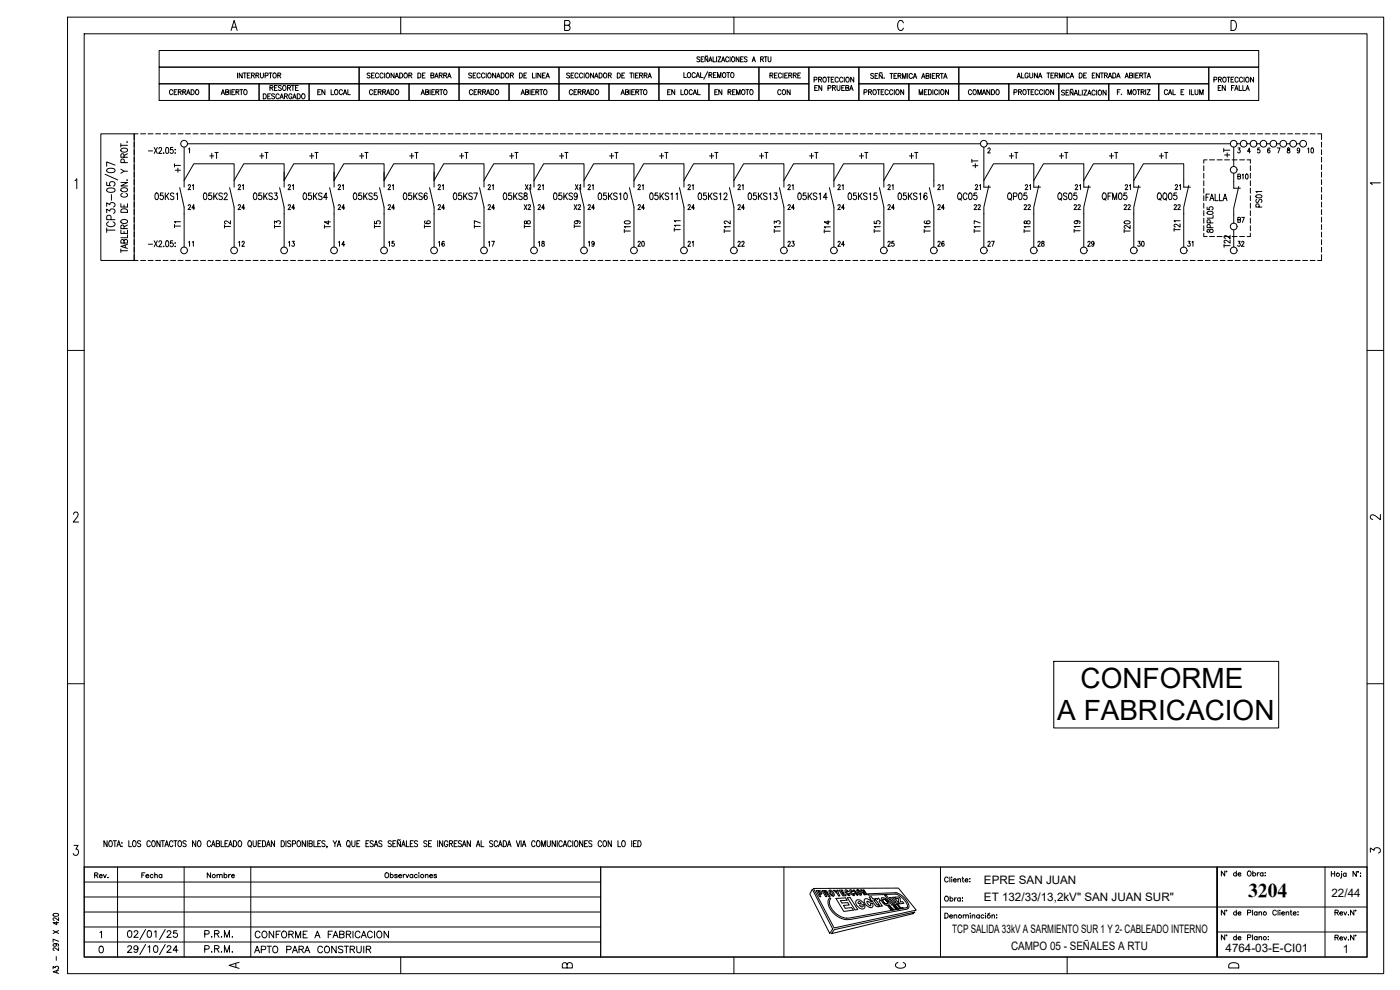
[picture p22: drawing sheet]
<svg xmlns="http://www.w3.org/2000/svg" width="420mm" height="297mm" viewBox="0 0 420 297" stroke-linecap="round" stroke-linejoin="round" font-family="sans-serif">
<defs><g id="words">
<g font-size="8.4">
<text x="324.3" y="206.5">CONFORME</text>
<text x="317.3" y="216.1">A FABRICACION</text>
</g>
<text font-size="5.9" x="374.6" y="269.1">3204</text>
<g font-size="5.3">
<text x="286.5" y="61.4">QC05</text>
<text x="301.6" y="61.4">QP05</text>
<text x="316.4" y="61.4">QS05</text>
<text x="329.8" y="61.4">QFM05</text>
<text x="346.4" y="61.4">QQ05</text>
<text x="70.6" y="69.5" transform="rotate(-90 70.6 69.5)">T2</text>
<text x="100.5" y="69.8" transform="rotate(-90 100.5 69.8)">T4</text>
<text x="75.5" y="287.2">APTO PARA CONSTRUIR</text>
<text x="75.8" y="282.6">CONFORME A FABRICACION</text>
</g>
<g font-size="4.9">
<text x="395.5" y="47.3" transform="rotate(-90 395.5 47.3)">10</text>
<text x="55.4" y="52.9" transform="rotate(-90 55.4 52.9)">+T</text>
<text x="62.1" y="48.7">+T</text>
<text x="76.9" y="48.7">+T</text>
<text x="92.1" y="48.7">+T</text>
<text x="106.9" y="48.7">+T</text>
<text x="122.1" y="48.7">+T</text>
<text x="136.9" y="48.7">+T</text>
<text x="152" y="48.7">+T</text>
<text x="167.2" y="48.7">+T</text>
<text x="182" y="48.7">+T</text>
<text x="197.2" y="48.7">+T</text>
<text x="212" y="48.7">+T</text>
<text x="227.2" y="48.7">+T</text>
<text x="242" y="48.7">+T</text>
<text x="257.2" y="48.7">+T</text>
<text x="272" y="48.7">+T</text>
<text x="294.6" y="51.5" transform="rotate(-90 294.6 51.5)">+T</text>
<text x="302" y="48.7">+T</text>
<text x="317.1" y="48.7">+T</text>
<text x="332" y="48.7">+T</text>
<text x="347.1" y="48.7">+T</text>
<text x="370.4" y="48.3" transform="rotate(-90 370.4 48.3)">+T</text>
<text x="45.5" y="61">05KS1</text>
<text x="60.3" y="61">05KS2</text>
<text x="75.1" y="61">05KS3</text>
<text x="90" y="61">05KS4</text>
<text x="105.1" y="61">05KS5</text>
<text x="120.3" y="61">05KS6</text>
<text x="135.1" y="61">05KS7</text>
<text x="150.3" y="61">05KS8</text>
<text x="165.1" y="61">05KS9</text>
<text x="178.5" y="61">05KS10</text>
<text x="194" y="61">05KS11</text>
<text x="208.5" y="61">05KS12</text>
<text x="223.7" y="61">05KS13</text>
<text x="238.5" y="61">05KS14</text>
<text x="253.6" y="61">05KS15</text>
<text x="268.5" y="61">05KS16</text>
<text x="379.9" y="63.5" transform="rotate(-90 379.9 63.5)">PS01</text>
<text x="51.5" y="69.5">T1</text>
<text x="85.4" y="69.5" transform="rotate(-90 85.4 69.5)">T3</text>
<text x="115.4" y="69.5" transform="rotate(-90 115.4 69.5)">T5</text>
<text x="130.5" y="69.5" transform="rotate(-90 130.5 69.5)">T6</text>
<text x="145.3" y="69.5" transform="rotate(-90 145.3 69.5)">T7</text>
<text x="160.5" y="69.5" transform="rotate(-90 160.5 69.5)">T8</text>
<text x="175.3" y="69.5" transform="rotate(-90 175.3 69.5)">T9</text>
<text x="190.5" y="70.9" transform="rotate(-90 190.5 70.9)">T10</text>
<text x="205.3" y="70.6" transform="rotate(-90 205.3 70.6)">T11</text>
<text x="220.5" y="70.9" transform="rotate(-90 220.5 70.9)">T12</text>
<text x="235.3" y="70.9" transform="rotate(-90 235.3 70.9)">T13</text>
<text x="250.5" y="71.3" transform="rotate(-90 250.5 71.3)">T14</text>
<text x="265.3" y="70.9" transform="rotate(-90 265.3 70.9)">T15</text>
<text x="280.5" y="70.9" transform="rotate(-90 280.5 70.9)">T16</text>
<text x="295.3" y="70.9" transform="rotate(-90 295.3 70.9)">T17</text>
<text x="310.4" y="70.9" transform="rotate(-90 310.4 70.9)">T18</text>
<text x="325.3" y="70.9" transform="rotate(-90 325.3 70.9)">T19</text>
<text x="340.4" y="70.9" transform="rotate(-90 340.4 70.9)">T20</text>
<text x="355.2" y="70.6" transform="rotate(-90 355.2 70.6)">T21</text>
<text x="370.8" y="68.1">B7</text>
<text x="370.4" y="75.5" transform="rotate(-90 370.4 75.5)">T22</text>
<text x="410.3" y="157.3">2</text>
<text x="410.3" y="257.2">3</text>
<text x="67.7" y="291.7">A</text>
<text x="167.9" y="291.7">B</text>
<text x="267.8" y="291.7">C</text>
<text x="367.9" y="291.7">D</text>
</g>
<g font-size="4.4">
<text x="232.5" y="29.6">CON</text>
<text x="289.6" y="29.6">COMANDO</text>
<text x="55.4" y="58.2">21</text>
<text x="70.6" y="58.2">21</text>
<text x="89.3" y="58.2" transform="rotate(-90 89.3 58.2)">21</text>
<text x="100.5" y="58.2">21</text>
<text x="119.2" y="58.2" transform="rotate(-90 119.2 58.2)">21</text>
<text x="130.5" y="58.2">21</text>
<text x="145.7" y="58.2">21</text>
<text x="156.6" y="58.2">X1</text>
<text x="160.5" y="58.2">21</text>
<text x="175.3" y="58.2" transform="rotate(-90 175.3 58.2)">X1</text>
<text x="179.2" y="58.2" transform="rotate(-90 179.2 58.2)">21</text>
<text x="190.5" y="58.2">21</text>
<text x="205.7" y="58.2">21</text>
<text x="220.5" y="58.2">21</text>
<text x="239.2" y="58.2" transform="rotate(-90 239.2 58.2)">21</text>
<text x="250.5" y="58.2">21</text>
<text x="269.2" y="58.2" transform="rotate(-90 269.2 58.2)">21</text>
<text x="280.5" y="58.2">21</text>
<text x="291.7" y="58.2">21</text>
<text x="306.9" y="58.2">21</text>
<text x="321.7" y="58.2">21</text>
<text x="340.4" y="58.2" transform="rotate(-90 340.4 58.2)">21</text>
<text x="351.7" y="58.2">21</text>
<text x="370.8" y="55">B10</text>
<text x="55.4" y="64.2">24</text>
<text x="70.6" y="64.2">24</text>
<text x="85.7" y="64.2">24</text>
<text x="100.5" y="64.2">24</text>
<text x="115.7" y="64.2">24</text>
<text x="130.5" y="64.2">24</text>
<text x="145.7" y="64.2">24</text>
<text x="156.3" y="64.2">X2</text>
<text x="160.5" y="64.2">24</text>
<text x="171.4" y="64.2">X2</text>
<text x="175.7" y="64.2">24</text>
<text x="190.5" y="64.2">24</text>
<text x="205.7" y="64.2">24</text>
<text x="220.5" y="64.2">24</text>
<text x="235.7" y="64.2">24</text>
<text x="250.5" y="64.2">24</text>
<text x="265.6" y="64.2">24</text>
<text x="280.5" y="64.2">24</text>
<text x="291.4" y="64.2">22</text>
<text x="306.6" y="64.2">22</text>
<text x="321.4" y="64.2">22</text>
<text x="336.5" y="64.2">22</text>
<text x="351.4" y="64.2">22</text>
<text x="55.7" y="75.1">11</text>
<text x="70.6" y="75.1">12</text>
<text x="85.7" y="75.1">13</text>
<text x="100.9" y="75.1">14</text>
<text x="115.7" y="75.1">15</text>
<text x="130.9" y="75.1">16</text>
<text x="145.7" y="75.1">17</text>
<text x="160.9" y="75.1">18</text>
<text x="175.7" y="75.1">19</text>
<text x="190.5" y="75.1">20</text>
<text x="205.7" y="75.1">21</text>
<text x="220.5" y="75.1">22</text>
<text x="235.7" y="75.1">23</text>
<text x="250.5" y="75.1">24</text>
<text x="265.6" y="75.1">25</text>
<text x="280.5" y="75.1">26</text>
<text x="295.6" y="75.1">27</text>
<text x="310.4" y="75.1">28</text>
<text x="325.6" y="75.1">29</text>
<text x="340.4" y="75.1">30</text>
<text x="355.6" y="75.1">31</text>
<text x="370.4" y="75.1">32</text>
<text x="27.5" y="264.6">Rev.</text>
<text x="41.6" y="264.6">Fecha</text>
<text x="61.4" y="264.6">Nombre</text>
</g>
<g font-size="3.5">
<text x="410.3" y="56.8">1</text>
<text x="295.3" y="265.3">EPRE SAN JUAN</text>
<text x="399.6" y="269.1">22/44</text>
<text x="295.3" y="270.3">ET 132/33/13,2kV&quot; SAN JUAN SUR&quot;</text>
<text x="285.8" y="279.8">TCP SALIDA 33kV A SARMIENTO SUR 1 Y 2- CABLEADO INTERNO</text>
<text x="303.4" y="284.9">CAMPO 05 - SEÑALES A RTU</text>
<text x="367.8" y="285.7">4764-03-E-CI01</text>
<text x="403" y="285.9">1</text>
</g>
</g></defs>
<!-- layer: TEXTOS -->
<g fill="none" stroke="#000" stroke-width=".3">
<path d="M47.8 15.2h330v5h-330zM210 17.3l-.7-.2-.1 .4 .7 .4 .1 .4-.3 .2-.5-.2M210.4 17.8h.5M211.2 17h-.8v1.5h.8M212.4 16.8l-.2 .2-.3-.2-.3 .2M212.4 17.2v1.3l-.8-1.3v1.3M212.7 18.5l.5-1.5 .5 1.5M212.9 18h.6M214 17v1.5h.7M215 17v1.5M215.5 17h.8l-.8 1.5h.8M216.5 18.5l.5-1.5 .5 1.5"/>
<path d="M216.7 18h.7M218.7 17.4a.47 .47 0 0 0-.6-.4 .47 .47 0 0 0-.3 .6v.4a.47 .47 0 0 0 .3 .5 .47 .47 0 0 0 .6-.3M219.1 17v1.5M219.8 17.1l.1-.1a.72 .72 0 0 1 .6 .8 .72 .72 0 0 1-.7 .7l-.3-.5zM221.8 17v1.5l-.9-1.5v1.5M222.3 17.8h.5M223 17h-.7v1.5h.7M224.2 17.3l-.7-.2-.1 .4 .7 .5 .1 .3-.3 .2-.5-.2M225.7 18.5l.5-1.5 .5 1.5M225.9 18h.6M228.3 17.8l.7-.1v-.6l-.7-.1v1.5M228.7 17.8l.4 .7"/>
<path d="M229.4 17h.8M229.8 17v1.5M230.5 17v1.1l.4 .4 .4-.2 .1-1.3M47.8 25.1h15v5h-15zM47.8 20.2h60v4.9h-60zM51.8 27.3a.5 .5 0 0 0-.6-.4 .5 .5 0 0 0-.3 .6v.3a.5 .5 0 0 0 .3 .6 .5 .5 0 0 0 .6-.4M52.3 27.6h.5M53.1 26.9h-.8v1.5h.8M53.5 27.6l.8-.1v-.5l-.8-.1v1.5M53.9 27.6l.5 .8M54.9 27.6l.7-.1 .1-.5-.8-.1v1.5M55.3 27.6l.4 .8"/>
<path d="M56 28.4l.5-1.5 .5 1.5M56.2 27.9h.6M57.4 26.9a.77 .77 0 0 1 .9 .8 .77 .77 0 0 1-.9 .7zM58.9 27l.1-.1a.71 .71 0 0 1 .7 .8 .71 .71 0 0 1-.8 .6l-.3-.5zM62.8 25.1h15v5h-15zM66.4 28.4l.5-1.5 .5 1.5M66.6 27.9h.6M67.7 27.6l.8-.1 .1-.5-.9-.1v1.5l.9-.1v-.4l-.3-.3M69.1 26.9v1.5M69.6 27.6h.5M70.4 26.9h-.8v1.5h.8M70.8 27.6l.8-.1v-.5l-.8-.1v1.5"/>
<path d="M71.3 27.6l.4 .8M71.3 21.9v1.5M72 26.9h.9M72.4 26.9v1.5M72.7 21.9v1.5l-.9-1.5v1.5M73 21.9h.9M73.4 27a.69 .69 0 0 1 .8 .6 .69 .69 0 0 1-.8 .7l-.3-.5zM73.5 21.9v1.5M74.2 22.6h.6M75.1 21.9h-.9v1.5h.9M75.5 22.6l.7-.1 .1-.5-.8-.1v1.5M75.9 22.6l.5 .8"/>
<path d="M76.8 22.6l.8-.1v-.5l-.8-.1v1.5M77.3 22.6l.4 .8M77.8 25.1h15v5h-15zM78.2 21.9v1.1l.3 .4 .5-.2 .1-1.3M79 28.2a.77 .77 0 0 1 .9 .7 .77 .77 0 0 1-.9 .8zM79.6 22.7l.7-.1 .1-.6-.8-.1v1.5M80.3 28.9h.6M80.7 21.9h.9M81 26.4l.8-.1 .1-.5-.9-.1v1.5M81.2 21.9v1.5M81.2 28.2h-.9v1.5h.9M81.5 26.4l.4 .8"/>
<path d="M82.1 22a.68 .68 0 0 1 .8 .6 .68 .68 0 0 1-.8 .7l-.2-.5zM82.4 26.4h.5M82.4 28.4l-.3-.2-.6 .2 .1 .3 .8 .5-.3 .5-.6-.3M83.2 25.7h-.8v1.5h.8M83.4 22.6l.7-.1 .1-.5-.8-.1v1.5M83.7 28.5a.49 .49 0 0 0-.5-.3 .49 .49 0 0 0-.4 .5v.4a.49 .49 0 0 0 .4 .6 .49 .49 0 0 0 .5-.4M83.8 22.6l.5 .8M84 29.7l.5-1.5 .5 1.5M84.2 29.1h.7M84.4 25.9l-.3-.2-.6 .2 .2 .3 .7 .5-.3 .5-.6-.3M84.9 25.9l.3-.2a.71 .71 0 0 1 .7 .7 .71 .71 0 0 1-.8 .7l-.3-.5zM85.4 28.9l.7-.1v-.6h-.7v1.5"/>
<path d="M85.8 28.9l.5 .8M86.3 26.4l.8-.1v-.5l-.8-.1v1.5M86.7 26.4l.5 .8M87.5 25.7h.8M87.6 28.5a.49 .49 0 0 0-.6-.3 .49 .49 0 0 0-.4 .5v.4a.49 .49 0 0 0 .5 .6 .49 .49 0 0 0 .5-.6h-.3M87.9 29.7l.5-1.5 .5 1.5M87.9 25.7v1.5M88.1 29.1h.6M88.7 26.4h.5M89.2 28.2a.77 .77 0 0 1 .9 .7 .77 .77 0 0 1-.9 .8zM89.5 25.7h-.8v1.5h.8M90.8 28.2a.69 .69 0 0 1 .8 .7 .69 .69 0 0 1-.8 .7l-.3-.5z"/>
<path d="M92.8 25.1h15v5h-15zM95.4 27.6h.5M96.2 26.9h-.8v1.5h.8M97.5 26.9v1.5l-.9-1.5v1.5M99.4 26.9v1.5h.7M100.5 27.1l.3-.2a.71 .71 0 0 1 .7 .8 .71 .71 0 0 1-.8 .6l-.3-.5zM102.8 27.3a.5 .5 0 0 0-.6-.4 .5 .5 0 0 0-.4 .6v.3a.5 .5 0 0 0 .4 .6 .5 .5 0 0 0 .6-.4M103 28.4l.5-1.5 .5 1.5M103.2 27.9h.7M104.4 26.9v1.5h.7M107.8 25.1h15v5h-15zM107.8 20.2h30v4.9h-30z"/>
<path d="M111.1 22.1l-.8-.1-.1 .4 .7 .4 .2 .4-.4 .2-.5-.2M111.5 22.6h.5M111.8 27.3a.49 .49 0 0 0-.6-.4 .49 .49 0 0 0-.3 .6v.3a.49 .49 0 0 0 .3 .6 .49 .49 0 0 0 .6-.4M112.3 27.6h.5M112.3 21.9h-.8v1.5h.8M113.1 26.9h-.8v1.5h.8M113.5 27.6l.8-.1v-.5l-.8-.1v1.5M113.6 22.2a.5 .5 0 0 0-.6-.3 .5 .5 0 0 0-.3 .6v.3a.5 .5 0 0 0 .3 .6 .5 .5 0 0 0 .6-.3M114 27.6l.4 .8M114.8 27.6l.8-.1 .1-.5-.9-.1v1.5M115 22.2a.5 .5 0 0 0-.6-.3 .5 .5 0 0 0-.4 .6v.3a.5 .5 0 0 0 .4 .6 .5 .5 0 0 0 .6-.3M115.3 27.6l.5 .8"/>
<path d="M115.4 21.9v1.5M116 28.4l.5-1.5 .5 1.5M116.1 22a.69 .69 0 0 1 .8 .6 .69 .69 0 0 1-.8 .7l-.2-.5zM116.2 27.9h.6M117.4 26.9a.77 .77 0 0 1 .9 .8 .77 .77 0 0 1-.9 .7zM118.3 21.9v1.5l-.9-1.5v1.5M118.6 23.4l.5-1.5 .5 1.5M118.8 27.1l.2-.2a.71 .71 0 0 1 .7 .8 .71 .71 0 0 1-.8 .6l-.3-.5zM118.8 22.9h.6M119.9 21.9a.76 .76 0 0 1 1 .7 .76 .76 0 0 1-1 .8zM121.3 22.1l.2-.1a.68 .68 0 0 1 .8 .6 .68 .68 0 0 1-.8 .7l-.3-.5zM122.7 22.6l.8-.1v-.5l-.8-.1v1.5"/>
<path d="M122.8 25.1h15v5h-15zM123.1 22.6l.5 .8M125.4 21.9a.76 .76 0 0 1 .9 .7 .76 .76 0 0 1-.9 .8zM126.4 28.4l.5-1.5 .5 1.5M126.6 27.9h.6M126.8 22.6h.5M127.6 21.9h-.8v1.5h.8M127.7 27.6l.8-.1 .1-.5-.9-.1v1.5l.9-.1v-.4l-.3-.3M129.1 26.9v1.5M129.3 22.6l.8-.1 .1-.5-.9-.1v1.5l.9-.1v-.4l-.3-.3M129.6 27.6h.5M130.4 26.9h-.8v1.5h.8"/>
<path d="M130.5 23.4l.5-1.5 .5 1.5M130.7 22.9h.6M130.8 27.6l.8-.1v-.5l-.8-.1v1.5M131.3 27.6l.4 .8M131.8 22.6l.8-.1 .1-.5-.9-.1v1.5M132 26.9h.9M132.3 22.6l.4 .8M132.4 26.9v1.5M133.2 22.6l.8-.1v-.5l-.8-.1v1.5M133.4 27l.1-.1a.71 .71 0 0 1 .7 .8 .71 .71 0 0 1-.8 .6l-.3-.5zM133.6 22.6l.5 .8M134.3 23.4l.5-1.5 .6 1.5"/>
<path d="M134.5 22.9h.7M137.8 25.1h15v5h-15zM137.8 20.2h30v4.9h-30zM141.6 22.1l-.8-.1-.1 .4 .8 .4 .1 .4-.4 .2-.6-.2M141.8 27.3a.5 .5 0 0 0-.6-.4 .5 .5 0 0 0-.3 .6v.3a.5 .5 0 0 0 .3 .6 .5 .5 0 0 0 .6-.4M142 22.6h.5M142.3 27.6h.5M142.8 21.9h-.8v1.5h.8M143.1 26.9h-.8v1.5h.8M143.5 27.6l.8-.1v-.5l-.8-.1v1.5M143.9 27.6l.5 .8M144.1 22.2a.5 .5 0 0 0-.6-.3 .5 .5 0 0 0-.4 .6v.3a.5 .5 0 0 0 .4 .6 .5 .5 0 0 0 .6-.3"/>
<path d="M144.8 27.6l.8-.1 .1-.5-.9-.1v1.5M145.3 27.6l.4 .8M145.5 22.2a.5 .5 0 0 0-.6-.3 .5 .5 0 0 0-.4 .6v.3a.5 .5 0 0 0 .4 .6 .5 .5 0 0 0 .6-.3M145.9 21.9v1.5M146 28.4l.5-1.5 .5 1.5M146.2 27.9h.6M146.6 22a.69 .69 0 0 1 .8 .6 .69 .69 0 0 1-.8 .7l-.2-.5zM147.4 26.9a.77 .77 0 0 1 .9 .8 .77 .77 0 0 1-.9 .7zM148.8 21.9v1.5l-1-1.5v1.5M148.9 27l.1-.1a.71 .71 0 0 1 .7 .8 .71 .71 0 0 1-.8 .6l-.3-.5zM149.1 23.4l.5-1.5 .5 1.5M149.3 22.9h.6"/>
<path d="M150.4 21.9a.76 .76 0 0 1 .9 .7 .76 .76 0 0 1-.9 .8zM151.8 22.1l.2-.1a.68 .68 0 0 1 .8 .6 .68 .68 0 0 1-.8 .7l-.3-.5zM152.8 25.1h15v5h-15zM153.2 22.6l.8-.1v-.5l-.8-.1v1.5M153.6 22.6l.5 .8M155.9 21.9a.76 .76 0 0 1 .9 .7 .76 .76 0 0 1-.9 .8zM156.4 28.4l.5-1.5 .5 1.5M156.6 27.9h.6M157.2 22.6h.5M157.7 27.6l.8-.1 .1-.5-.9-.1v1.5l.9-.1v-.4l-.3-.3M158.1 21.9h-.9v1.5h.9M159.1 26.9v1.5"/>
<path d="M159.6 27.6h.5M159.8 21.9v1.5h.8M160.4 26.9h-.8v1.5h.8M160.8 27.6l.8-.1v-.5l-.8-.1v1.5M160.9 21.9v1.5M161.3 27.6l.4 .8M162 26.9h.9M162.3 21.9v1.5l-.9-1.5v1.5M162.4 26.9v1.5M162.8 22.6h.5M163.4 27a.69 .69 0 0 1 .8 .6 .69 .69 0 0 1-.8 .7l-.3-.5zM163.7 21.9h-.9v1.5h.9"/>
<path d="M163.8 23.4l.6-1.5 .5 1.5M164.1 22.9h.6M167.8 25.1h15v5h-15zM167.8 20.2h30v4.9h-30zM170.9 22.1l-.3-.2-.6 .2 .2 .4 .7 .3-.1 .5-.8-.1M171.4 22.6h.5M171.8 27.3a.5 .5 0 0 0-.6-.4 .5 .5 0 0 0-.3 .6v.3a.5 .5 0 0 0 .3 .6 .5 .5 0 0 0 .6-.4M172.2 21.9h-.8v1.5h.8M172.3 27.6h.5M173.1 26.9h-.8v1.5h.8M173.5 27.6l.8-.1v-.5l-.8-.1v1.5M173.5 22.2a.49 .49 0 0 0-.6-.3 .49 .49 0 0 0-.4 .6v.3a.49 .49 0 0 0 .4 .6 .49 .49 0 0 0 .6-.3"/>
<path d="M173.9 27.6l.5 .8M174.9 27.6l.7-.1 .1-.5-.8-.1v1.5M174.9 22.2a.49 .49 0 0 0-.6-.3 .49 .49 0 0 0-.4 .6v.3a.49 .49 0 0 0 .4 .6 .49 .49 0 0 0 .6-.3M175.3 27.6l.4 .8M175.3 21.9v1.5M176 28.4l.5-1.5 .5 1.5M176 22a.68 .68 0 0 1 .8 .6 .68 .68 0 0 1-.8 .7l-.2-.5zM176.2 27.9h.6M177.3 26.9a.77 .77 0 0 1 1 .8 .77 .77 0 0 1-1 .7zM178.1 21.9v1.5l-.9-1.5v1.5M178.4 23.4l.6-1.5 .5 1.5M178.6 22.9h.7"/>
<path d="M178.9 27a.69 .69 0 0 1 .8 .6 .69 .69 0 0 1-.8 .7l-.3-.5zM179.8 21.9a.76 .76 0 0 1 .9 .7 .76 .76 0 0 1-.9 .8zM181.3 22a.68 .68 0 0 1 .8 .6 .68 .68 0 0 1-.8 .7l-.2-.5zM182.6 22.6l.7-.1 .1-.5-.8-.1v1.5M182.8 25.1h15v5h-15zM183 22.6l.5 .8M185.3 21.9a.78 .78 0 0 1 .9 .5 .78 .78 0 0 1-.5 1h-.4zM186.4 28.4l.5-1.5 .5 1.5M186.6 27.9h.6M186.6 22.6h.5M187.5 21.9h-.9v1.5h.9M187.7 27.6l.8-.1 .1-.5-.9-.1v1.5l.9-.1v-.4l-.3-.3"/>
<path d="M189 21.9h.9M189.1 26.9v1.5M189.5 21.9v1.5M189.6 27.6h.5M190.2 21.9v1.5M190.4 26.9h-.8v1.5h.8M190.7 22.6h.6M190.8 27.6l.8-.1v-.5l-.8-.1v1.5M191.3 27.6l.4 .8M191.6 21.9h-.9v1.5h.9M192 22.6l.7-.1 .1-.5-.8-.1v1.5M192 26.9h.9"/>
<path d="M192.4 22.6l.5 .8M192.4 26.9v1.5M193.3 22.6l.8-.1v-.5l-.8-.1v1.5M193.4 27a.69 .69 0 0 1 .8 .6 .69 .69 0 0 1-.8 .7l-.3-.5zM193.8 22.6l.4 .8M194.5 23.4l.5-1.5 .5 1.5M194.7 22.9h.6M197.8 25.1h15v5h-15zM197.8 20.2h30v4.9h-30zM200.4 27.6h.5M201.2 26.9h-.8v1.5h.8M202.5 26.9v1.5l-.9-1.5v1.5"/>
<path d="M204.4 26.9v1.5h.7M205.2 21.8v1.5h.8M205.6 27l.2-.1a.71 .71 0 0 1 .6 .8 .71 .71 0 0 1-.8 .6l-.2-.5zM206.4 22l.3-.2a.72 .72 0 0 1 .6 .8 .72 .72 0 0 1-.8 .6l-.2-.5zM207.8 27.3a.49 .49 0 0 0-.6-.4 .49 .49 0 0 0-.4 .6v.3a.49 .49 0 0 0 .4 .6 .49 .49 0 0 0 .6-.4M208 28.4l.5-1.5 .6 1.5M208.2 27.9h.7M208.7 22.1a.5 .5 0 0 0-.6-.3 .5 .5 0 0 0-.4 .6v.3a.5 .5 0 0 0 .4 .6 .5 .5 0 0 0 .6-.4M208.9 23.3l.5-1.5 .5 1.5M209.1 22.8h.6M209.4 26.9v1.5h.8M210.3 21.8v1.5h.7"/>
<path d="M212.4 21.5l-1.2 2.3M212.8 25.1h15v5h-15zM212.8 22.5l.7-.1 .1-.5-.8-.1v1.5M213.2 22.5l.5 .8M214.1 22.5h.5M214.5 27.6h.5M214.9 21.8h-.8v1.5h.8M215.3 26.9h-.8v1.5h.8M215.3 23.3v-1.5l.6 1.5 .5-1.5v1.5M216.6 26.9v1.5l-.9-1.5v1.5M217.1 21.9l.1-.1a.72 .72 0 0 1 .7 .8 .72 .72 0 0 1-.8 .6l-.3-.5zM218.1 21.8h.9"/>
<path d="M218.5 27.6l.8-.1v-.5l-.8-.1v1.5M218.5 21.8v1.5M218.9 27.6l.5 .8M219.5 21.9l.1-.1a.72 .72 0 0 1 .7 .8 .72 .72 0 0 1-.8 .6l-.2-.5zM219.9 27.6h.5M220.7 26.9h-.8v1.5h.8M221.1 28.4v-1.5l.5 1.5 .5-1.5v1.5M222.8 27a.69 .69 0 0 1 .8 .6 .69 .69 0 0 1-.8 .7l-.3-.5zM223.8 26.9h.9M224.3 26.9v1.5M225.2 27l.2-.1a.71 .71 0 0 1 .6 .8 .71 .71 0 0 1-.8 .6l-.2-.5zM227.8 25.1h15v5h-15z"/>
<path d="M227.8 20.2h15v4.9h-15zM231.1 22.6l.8-.1v-.5l-.8-.1v1.5M231.5 22.6l.5 .8M232.4 22.6h.5M233.2 21.9h-.8v1.5h.8M234.5 22.2a.49 .49 0 0 0-.5-.3 .49 .49 0 0 0-.4 .6v.3a.49 .49 0 0 0 .4 .6 .49 .49 0 0 0 .5-.3M235 21.9v1.5M235.5 22.6h.5M236.3 21.9h-.8v1.5h.8M236.7 22.6l.8-.1 .1-.5-.9-.1v1.5M237.2 22.6l.4 .8M238.1 22.6l.8-.1v-.5l-.8-.1v1.5"/>
<path d="M238.5 22.6l.5 .8M239.4 22.6h.5M240.3 21.9h-.9v1.5h.9M242.8 20.2h15v9.9h-15zM244.3 23.9h.8v-.6l-.8-.1v1.4M244.5 26.4h.5M245.3 25.7h-.8v1.5h.8M245.7 23.9l.7-.1 .1-.5-.8-.1v1.4M246.1 23.9l.5 .7M246.6 25.7v1.5l-.9-1.5v1.5M247.2 23.2a.69 .69 0 0 1 .8 .7 .69 .69 0 0 1-.8 .7l-.3-.5zM248.2 23.2h.9"/>
<path d="M248.5 26.4h.8v-.6l-.8-.1v1.5M248.7 23.2v1.4M249.5 23.9h.5M249.8 26.4l.8-.1 .1-.5-.9-.1v1.5M250.3 23.2h-.8v1.4h.8M250.3 26.4l.4 .8M251.2 25.7v1l.4 .5 .4-.3 .1-1.2M251.6 23.5a.5 .5 0 0 0-.6-.3 .5 .5 0 0 0-.4 .5v.4a.5 .5 0 0 0 .4 .5 .5 .5 0 0 0 .6-.3M252.6 26.4h.5M252.9 23.5a.5 .5 0 0 0-.6-.3 .5 .5 0 0 0-.3 .5v.4a.5 .5 0 0 0 .3 .5 .5 .5 0 0 0 .6-.3M253.4 23.2v1.4M253.4 25.7h-.8v1.5h.8"/>
<path d="M253.8 26.4l.8-.1 .1-.5-.9-.1v1.5l.9-.2v-.4l-.3-.2M254.1 23.2a.69 .69 0 0 1 .8 .7 .69 .69 0 0 1-.8 .7l-.3-.5zM255 27.2l.5-1.5 .5 1.5M255.2 26.6h.6M256.2 23.2v1.4l-.9-1.4v1.4M257.8 25.1h15v5h-15zM257.8 20.2h30v4.9h-30zM259.3 27.7l.8-.1 .1-.6-.9-.1v1.5M260.7 27.6l.7-.1 .1-.5-.8-.1v1.5M261.1 27.6l.5 .8M262.2 22.2l-.3-.2-.6 .2 .1 .4 .8 .5-.3 .4-.6-.2M262.2 27a.69 .69 0 0 1 .8 .6 .69 .69 0 0 1-.8 .7l-.2-.5z"/>
<path d="M262.6 22.8h.6M263.2 26.9h.9M263.5 22h-.9v1.5h.9M263.7 26.9v1.5M264.4 27.6h.6M264.7 21.8l-.2 .2-.4-.2-.2 .2M264.8 22.2v1.3l-.9-1.3v1.3M265.3 26.9h-.9v1.5h.9M265.3 23.4h.1M266.6 27.3a.5 .5 0 0 0-.6-.4 .5 .5 0 0 0-.4 .6v.3a.5 .5 0 0 0 .4 .6 .5 .5 0 0 0 .6-.4M267.1 22h.9M267.5 22v1.5"/>
<path d="M267.9 27.3a.49 .49 0 0 0-.6-.4 .49 .49 0 0 0-.3 .6v.3a.49 .49 0 0 0 .3 .6 .49 .49 0 0 0 .6-.4M268.3 22.8h.5M268.4 26.9v1.5M269.1 27a.69 .69 0 0 1 .8 .6 .69 .69 0 0 1-.8 .7l-.3-.5zM269.1 22h-.8v1.5h.8M269.5 22.8l.8-.1 .1-.5-.9-.2v1.5M270 22.8l.4 .7M270.9 23.5v-1.5l.5 1.5 .5-1.5v1.5M271.2 26.9v1.5l-.9-1.5v1.5M272.4 22v1.5M272.8 25.1h15v5h-15zM273.8 22.4a.5 .5 0 0 0-.6-.4 .5 .5 0 0 0-.3 .6v.4a.5 .5 0 0 0 .3 .5 .5 .5 0 0 0 .6-.3"/>
<path d="M274.1 23.5l.5-1.5 .5 1.5M274.3 23.1h.6M275.9 28.4v-1.5l.5 1.5 .5-1.5v1.5M276.6 23.5l.5-1.5 .5 1.5M276.8 23.1h.6M277.4 27.6h.5M277.9 22.8l.8-.1 .1-.5-.9-.2v1.5l.9-.1v-.5l-.3-.1M278.2 26.9h-.8v1.5h.8M278.6 26.9a.77 .77 0 0 1 .9 .8 .77 .77 0 0 1-.9 .7zM279.3 22v1.5M279.8 22.8h.5M280 26.9v1.5"/>
<path d="M280.6 22h-.8v1.5h.8M281 22.8l.8-.1v-.5l-.8-.2v1.5M281.4 27.3a.49 .49 0 0 0-.6-.4 .49 .49 0 0 0-.4 .6v.3a.49 .49 0 0 0 .4 .6 .49 .49 0 0 0 .6-.4M281.5 22.8l.4 .7M281.8 26.9v1.5M282.2 22h.9M282.5 27l.2-.1a.71 .71 0 0 1 .6 .8 .71 .71 0 0 1-.8 .6l-.2-.5zM282.6 22v1.5M283.2 23.5l.5-1.5 .5 1.5M283.4 23.1h.6M284.7 26.9v1.5l-.9-1.5v1.5M287.8 25.1h15v5h-15z"/>
<path d="M287.8 20.2h75v4.9h-75zM302.8 25.1h15v5h-15zM304.3 27.7l.8-.1 .1-.6-.9-.1v1.5M305.2 23.4l.5-1.5 .6 1.5M305.4 22.9h.7M305.7 27.6l.7-.1 .1-.5-.8-.1v1.5M306.1 27.6l.5 .8M306.6 21.9v1.5h.8M307.2 27l.1-.1a.71 .71 0 0 1 .7 .8 .71 .71 0 0 1-.8 .6l-.2-.5zM308.2 26.9h.9M308.6 22.2a.5 .5 0 0 0-.6-.3 .5 .5 0 0 0-.4 .6v.3a.49 .49 0 0 0 .5 .6 .49 .49 0 0 0 .5-.6h-.3M308.7 26.9v1.5"/>
<path d="M309 21.9v1.1l.4 .4 .5-.2v-1.3M309.4 27.6h.6M310.3 26.9h-.9v1.5h.9M311.3 21.9v1.5l-.9-1.5v1.5M311.6 27.3a.5 .5 0 0 0-.6-.4 .5 .5 0 0 0-.4 .6v.3a.5 .5 0 0 0 .4 .6 .5 .5 0 0 0 .6-.4M311.7 23.4l.5-1.5 .5 1.5M311.9 22.9h.6M312.9 27.3a.49 .49 0 0 0-.6-.4 .49 .49 0 0 0-.3 .6v.3a.49 .49 0 0 0 .3 .6 .49 .49 0 0 0 .6-.4M313.4 26.9v1.5M314.1 27l.1-.1a.71 .71 0 0 1 .7 .8 .71 .71 0 0 1-.8 .6l-.3-.5zM314.2 21.9h.9M314.6 21.9v1.5"/>
<path d="M315.4 22.6h.5M316.2 26.9v1.5l-.9-1.5v1.5M316.2 21.9h-.8v1.5h.8M316.6 22.6l.8-.1 .1-.5-.9-.1v1.5M317.1 22.6l.4 .8M317.8 25.1h15v5h-15zM318 23.4v-1.5l.5 1.5 .5-1.5v1.5M319.5 27.3l-.4-.3-.5 .3 .1 .3 .7 .4v.5l-.8-.2M319.5 21.9v1.5M319.9 27.7h.5M320.8 27h-.9v1.5h.9M320.9 22.2a.5 .5 0 0 0-.6-.3 .5 .5 0 0 0-.4 .6v.3a.5 .5 0 0 0 .4 .6 .5 .5 0 0 0 .6-.3"/>
<path d="M321.2 23.4l.5-1.5 .5 1.5M321.4 22.9h.6M322 26.8l-.2 .2-.3-.2-.3 .2M322 27.2v1.3l-.8-1.3v1.3M322.4 28.5l.5-1.5 .5 1.5M322.6 28h.6M323.7 27v1.5h.8M323.9 21.9a.76 .76 0 0 1 .9 .7 .76 .76 0 0 1-.9 .8zM324.8 27v1.5M325.2 22.6h.5M325.3 27h.9l-.9 1.5h.9M326.1 21.9h-.9v1.5h.9"/>
<path d="M326.4 28.5l.5-1.5 .5 1.5M326.6 28h.7M327.8 22.6h.5M328.6 21.9h-.8v1.5h.8M328.7 27.4a.5 .5 0 0 0-.6-.4 .5 .5 0 0 0-.4 .6v.4a.5 .5 0 0 0 .4 .5 .5 .5 0 0 0 .6-.3M329.1 27v1.5M329.7 27.3l.3-.3a.72 .72 0 0 1 .6 .8 .72 .72 0 0 1-.8 .7l-.2-.5zM329.9 21.9v1.5l-.9-1.5v1.5M330.2 21.9h.9M330.7 21.9v1.5M331.5 22.6l.7-.1 .1-.5-.8-.1v1.5M331.9 22.6l.5 .8"/>
<path d="M331.9 27v1.5l-.9-1.5v1.5M332.6 23.4l.5-1.5 .5 1.5M332.8 25.1h15v5h-15zM332.8 22.9h.7M334 21.9a.78 .78 0 0 1 .9 .5 .78 .78 0 0 1-.5 1h-.4zM335.1 23.4l.5-1.5 .6 1.5M335.3 22.9h.7M335.3 27.6h.6M336.2 26.9h-.9v1.5M336.6 28.3h.1M337.6 23.4l.6-1.5 .5 1.5M337.8 22.9h.7"/>
<path d="M338.5 28.4v-1.5l.5 1.5 .5-1.5v1.5M339 22.6l.8-.1v-.5l-.8-.1v1.5l.8-.1 .1-.4-.3-.3M340.2 27l.2-.1a.71 .71 0 0 1 .6 .8 .71 .71 0 0 1-.8 .6l-.2-.5zM340.3 21.9v1.5M340.8 22.6h.6M341.3 26.9h.9M341.7 21.9h-.9v1.5h.9M341.7 26.9v1.5M342.1 22.6l.8-.1v-.5l-.8-.1v1.5M342.5 27.6l.8-.1v-.5l-.8-.1v1.5M342.5 22.6l.5 .8M342.9 27.6l.5 .8"/>
<path d="M343.2 21.9h.9M343.7 21.9v1.5M343.8 26.9v1.5M344.2 23.4l.6-1.5 .5 1.5M344.3 26.9h.9l-.9 1.5h.9M344.4 22.9h.7M347.8 25.1h15v5h-15zM350.4 27.3a.5 .5 0 0 0-.6-.4 .5 .5 0 0 0-.4 .6v.3a.5 .5 0 0 0 .4 .6 .5 .5 0 0 0 .6-.4M350.7 28.4l.5-1.5 .5 1.5M350.9 27.9h.6M352 26.9v1.5h.8M354.4 27.6h.6"/>
<path d="M355.3 26.9h-.9v1.5h.9M357 26.9v1.5M357.5 26.9v1.5h.8M358.6 26.9v1.1l.4 .4 .5-.2v-1.3M360 28.4v-1.5l.6 1.5 .5-1.5v1.5M362.8 20.2h15v9.9h-15zM364.3 23.9h.8v-.6l-.8-.1v1.4M365.6 26.4h.5M365.7 23.9l.7-.1 .1-.5-.8-.1v1.4M366.1 23.9l.5 .7M366.4 25.7h-.8v1.5h.8M367.2 23.2a.68 .68 0 0 1 .8 .7 .68 .68 0 0 1-.8 .7l-.3-.5z"/>
<path d="M367.7 25.7v1.5l-.9-1.5v1.5M368.2 23.2h.9M368.7 23.2v1.4M369.5 23.9h.5M369.6 26.4h.5M370.3 23.2h-.8v1.4h.8M370.4 25.7h-.8v1.5M370.6 27.2l.5-1.5 .5 1.5M370.7 26.6h.7M371.6 23.5a.49 .49 0 0 0-.6-.3 .49 .49 0 0 0-.4 .5v.4a.49 .49 0 0 0 .4 .5 .49 .49 0 0 0 .6-.3M371.9 25.7v1.5h.8M372.9 23.5a.5 .5 0 0 0-.6-.3 .5 .5 0 0 0-.3 .5v.4a.5 .5 0 0 0 .3 .5 .5 .5 0 0 0 .6-.3"/>
<path d="M373 25.7v1.5h.8M373.4 23.2v1.4M373.9 27.2l.5-1.5 .5 1.5M373.9 23.4l.2-.2a.68 .68 0 0 1 .8 .7 .68 .68 0 0 1-.8 .7l-.3-.5zM374.1 26.6h.6M376.2 23.2v1.4l-.9-1.4v1.4M30.3 40.2h10v37.9h-10zM36.3 54.7h2l-2 1.1h2M36.3 43.1v1M36.3 50.8l.9 .6M36.3 43.6h2M36.4 56.6a1.12 1.12 0 0 1 1.9 .5 1.1 1.1 0 0 1-1.1 .5 1.1 1.1 0 0 1-.9-.8z"/>
<path d="M36.4 44.7a1.14 1.14 0 0 1 1.9 .5 1.11 1.11 0 0 1-1.1 .5 1.11 1.11 0 0 1-.9-.8zM36.7 58a.59 .59 0 0 0-.4 .7 .59 .59 0 0 0 .7 .4h.5a.59 .59 0 0 0 .8-.4 .59 .59 0 0 0-.5-.7M37.2 47.2l-.1-.9h-.7l-.1 .9h2M37.3 48.8l-.1-.9-.3-.2-.5 .2-.1 .9h2M38.1 54h.2zM38.1 42.6h.2zM38.3 51.4h-1.1l-.9 .6M38.3 46.1l-1.1 .6M36.3 69v1h2v-1M36.3 61.1v1h2v-1M36.3 75.2h2M36.3 74.7v1.1"/>
<path d="M36.4 66.1a1.14 1.14 0 0 1 1.9 .5 1.1 1.1 0 0 1-1.1 .5 1.1 1.1 0 0 1-.9-.8zM36.4 62.9a1.27 1.27 0 0 1 1.9 .3v.5h-2zM37.2 72.2l.4-.3h.5l.2 .3v.7h-2l.1-.9 .3-.1 .4 .1 .1 .9M37.2 68.6l-.1-.9h-.7l-.1 .9h2M37.2 61.5v.6M37.2 69.4v.6M37.6 73.6v.7M38.3 73.3l-2 .6 2 .6M38.3 70.4v.9h-2M38.3 67.5l-1.1 .6M15.9 279.2l1.7 .9M16 274.2l.9-.2 .7 .4a.92 .92 0 0 1-.8 .5 .92 .92 0 0 1-.9-.5z"/>
<path d="M17 276.5v1l-1.1-.7h1.7M17.6 275.3v.9l-1.2-.8-.5 .2 .1 .4 .3 .1M17.6 279.2l-1.7 .9M30 279.8l.5-.4v2M38.5 279.3h.5a1.14 1.14 0 0 1 0 1.9h-.2a1.26 1.26 0 0 1-.3-1.9zM40.3 279.7l.1-.4h.6l.4 .5-1.3 1.4h1.4M43.7 278.9l-1.7 3M44.4 279.3h.5a1.14 1.14 0 0 1 0 1.9h-.2a1.26 1.26 0 0 1-.3-1.9zM46.3 279.6l.5-.3v1.9M49.6 278.9l-1.7 3M50.2 279.7l.1-.4h.6l.4 .5-1.2 1.4h1.3M53.1 279.3h-1v.8a.7 .7 0 0 1 1 0 .7 .7 0 0 1-.1 1.1 .7 .7 0 0 1-1-.3"/>
<path d="M15.9 290.7v-.7l.7 .4a.49 .49 0 0 1 .7-.4 .49 .49 0 0 1 0 .8M16.5 283.1l.4 .2a.45 .45 0 0 1-.5 .7 .45 .45 0 0 1-.2-.8l1.3 .1 .1 .3-.3 .3M16.9 287v1.1M17 291.3v.6M17.6 291.1l-1.7 .5 1.7 .5M17.6 284.3v.9l-1.2-.8-.5 .2 .1 .4 .3 .2M17.6 282.4l-1.7-.6v.9M30 284a.63 .63 0 0 1 .9 .3l.1 .5a.87 .87 0 0 1-.7 1.1 1.29 1.29 0 0 1-.3-1.9zM38.3 284.2l.2-.4h.6l.4 .5-1.3 1.5h1.4M41.4 284.4a.63 .63 0 0 1-.8 .6 .63 .63 0 0 1-.3-1 .63 .63 0 0 1 1 0l.1 .4a.96 .96 0 0 1-.8 1.4l-.3-.3M43.7 283.4l-1.7 3M44.4 284.1l.5-.3v2"/>
<path d="M46.3 283.8h.5a1.14 1.14 0 0 1 0 2h-.2a1.26 1.26 0 0 1-.3-2zM49.6 283.4l-1.7 3M50.2 284.2l.1-.4h.6l.4 .5-1.2 1.5h1.3M53.4 285.1h-1.4l.9-1.3v2M61.4 284.8l1.2-.1 .2-.3-.1-.5-1.3-.2v2M61.4 280.3l1.2-.1 .2-.3-.1-.5-1.3-.2v2M63.5 285.6h.1zM63.5 281.1h.1zM64.4 284.7l1.1-.1 .2-.5-.5-.4h-.8v2M64.4 280.2l1.1-.1 .2-.5-.5-.4h-.8v2M65.1 284.7l.6 1M65.1 280.2l.6 1"/>
<path d="M66.4 285.6h.2zM66.4 281.1h.2zM67.3 285.7v-2l.8 2 .8-2v2M67.3 281.2v-2l.8 2 .8-2v2M69.6 285.6h.2zM69.6 281.1h.2z"/>
</g>
<!-- layer: 0 -->
<g fill="none" stroke="#000" stroke-width=".3">
<path d="M20.3 5.1h395v287h-395zM25.3 10.1h385v277h-385zM69.4 9.1l.9-3 .9 3M69.7 8.1h1.1M120.3 5.1v5M169.5 7.6h1a.73 .73 0 0 0 .6-.7 .73 .73 0 0 0-.6-.8h-1v3h1a.81 .81 0 0 0 .6-.7 .81 .81 0 0 0-.6-.8M220.3 5.1v5M271.1 6.9a.8 .8 0 0 0-1.2-.6 2 2 0 0 0 .2 2.8 .86 .86 0 0 0 1-.7M320.3 5.1v5M369.5 6.1h.8a1.76 1.76 0 0 1 0 3h-.8zM22.5 54.2l.5-.6v3M31.5 52.3l3.8 1.7"/>
<path d="M32 54.7v.9l1.1 .1a.76 .76 0 0 1 .1-1 .76 .76 0 0 1 1 0 .76 .76 0 0 1 .1 1l-.2 .1M32.1 56.7l1-.3a1.16 1.16 0 0 1 1.4 .6v.2a1.63 1.63 0 0 1-2.5 0zM32.1 50.8l1-.3a1.16 1.16 0 0 1 1.4 .6v.1a1.63 1.63 0 0 1-2.5 0zM33.4 58.4v1.7M34.5 49.5l-2.5-.9v1.3M40.3 42.7v1.5M40.3 44.9v1.5M40.3 47.1v1.5M40.3 49.4v1.5M40.3 51.6v1.5M40.3 53.9v1.5M40.3 56.2v1.4"/>
<path d="M40.3 58.4v1.5M41.4 40.2h-1.1v1.7M42.2 40.2h1.5M44.4 40.2h1.5M44.5 45.3h1.3M46.3 44.2l.9 1.8M46.7 40.2h1.5M47.2 44.2l-.9 1.8M47.7 44.7l.3-.5h.3l.2 .4-.9 1.4h1M49 40.2h1.4M49.1 45.9h.1M49.9 44.3l.2-.1a1 1 0 0 1 .6 .9 1 1 0 0 1-.6 .9l-.4-.7z"/>
<path d="M51.2 40.2h1.5M51.9 44.2h-.7l-.1 .8a.54 .54 0 0 1 .8 .1 .54 .54 0 0 1-.1 .7 .54 .54 0 0 1-.8-.1M52.6 44.9h.1M52.6 45.9h.1M53.4 40.2h1.5M55.3 44.2v9.9l2.9-5h12.1v5l2.8-5h12.2v5M55.7 40.2h1.5M56.3 43.1h238M56.6 44.7l.3-.3v1.5M57.9 40.2h1.6M60.2 40.2h1.5M62.4 40.2h1.5"/>
<path d="M64.7 40.2h1.5M66.9 40.2h1.5M69.2 40.2h1.5M71.4 40.2h1.5M73.7 40.2h1.5M75.9 40.2h1.5M78.2 40.2h1.5M80.4 40.2h1.6M82.7 40.2h1.5M84.9 40.2h1.5M85.3 54.1l2.9-5h12.1v5M85.3 51.6v2.5"/>
<path d="M87.2 40.2h1.5M89.4 40.2h1.5M91.7 40.2h1.5M93.9 40.2h1.5M96.2 40.2h1.5M98.4 40.2h1.5M100.3 54.1l2.9-5h12.1v5M100.3 51.6v2.5M100.7 40.2h1.5M102.9 40.2h1.6M105.2 40.2h1.5M107.4 40.2h1.5"/>
<path d="M109.7 40.2h1.5M111.9 40.2h1.5M114.2 40.2h1.5M115.3 54.1l2.8-5h12.2v5M115.3 51.6v2.5M116.4 40.2h1.5M118.7 40.2h1.5M120.9 40.2h1.5M123.2 40.2h1.5M125.4 40.2h1.5M127.7 40.2h1.5M129.9 40.2h1.5"/>
<path d="M130.3 54.1l2.9-5h12.1v5l2.9-5h12.1v5l2.8-5h12.2v5l2.9-5h12.1v5l2.9-5h12.1v5l2.8-5h12.2v5l2.9-5h12.1v5l2.8-5h12.2v5l2.8-5h12.2v5l2.9-5h12.1v5M130.3 51.6v2.5M132.2 40.2h1.5M134.4 40.2h1.5M136.7 40.2h1.5M138.9 40.2h1.5M141.2 40.2h1.5M143.4 40.2h1.5M145.7 40.2h1.5M147.9 40.2h1.5M150.2 40.2h1.5M152.4 40.2h1.5"/>
<path d="M154.7 40.2h1.5M156.9 40.2h1.5M159.2 40.2h1.5M161.4 40.2h1.5M163.7 40.2h1.5M165.9 40.2h1.5M168.2 40.2h1.5M170.4 40.2h1.5M172.7 40.2h1.5M174.9 40.2h1.5M177.2 40.2h1.5M179.4 40.2h1.5"/>
<path d="M181.7 40.2h1.5M183.9 40.2h1.5M186.2 40.2h1.5M188.4 40.2h1.5M190.7 40.2h1.5M192.9 40.2h1.5M195.2 40.2h1.5M197.4 40.2h1.5M199.7 40.2h1.5M201.9 40.2h1.5M204.2 40.2h1.5M206.4 40.2h1.5"/>
<path d="M208.7 40.2h1.5M210.9 40.2h1.5M213.2 40.2h1.5M215.4 40.2h1.5M217.7 40.2h1.5M219.9 40.2h1.5M222.2 40.2h1.5M224.4 40.2h1.5M226.7 40.2h1.5M228.9 40.2h1.5M231.2 40.2h1.5M233.4 40.2h1.5"/>
<path d="M235.7 40.2h1.5M237.9 40.2h1.5M240.2 40.2h1.5M242.4 40.2h1.5M244.7 40.2h1.5M246.9 40.2h1.5M249.2 40.2h1.5M251.4 40.2h1.5M253.7 40.2h1.5M255.9 40.2h1.5M258.2 40.2h1.5M260.4 40.2h1.5"/>
<path d="M262.7 40.2h1.5M264.9 40.2h1.5M267.2 40.2h1.5M269.4 40.2h1.5M271.7 40.2h1.5M273.9 40.2h1.5M276.2 40.2h1.5M278.4 40.2h1.5M280.7 40.2h1.5M282.9 40.2h1.5M285.2 40.2h1.5M287.4 40.2h1.5"/>
<path d="M289.7 40.2h1.5M291.9 40.2h1.5M294.2 40.2h1.5M295.3 44.2v9.9l2.8-5h12.2v5l2.9-5h12.1v5l2.8-5h12.2v5l2.8-5h12.2v5M295.3 56.2h2M296.3 43.1h73M296.4 40.2h1.5M296.5 44.7l.4-.3 .3 .4-.8 1.1h.8M296.8 55.6l-1.5 6.5v12M298.7 40.2h1.5M300.9 40.2h1.5M303.2 40.2h1.5"/>
<path d="M305.4 40.2h1.5M307.7 40.2h1.5M309.9 40.2h1.5M310.3 56.2h2M311.8 55.6l-1.5 6.5v12M312.2 40.2h1.5M314.4 40.2h1.5M316.7 40.2h1.5M318.9 40.2h1.5M321.2 40.2h1.5M323.4 40.2h1.5M325.3 56.2h2"/>
<path d="M325.7 40.2h1.5M326.8 55.6l-1.5 6.5v12M327.9 40.2h1.5M330.2 40.2h1.5M332.4 40.2h1.5M334.7 40.2h1.5M336.9 40.2h1.5M339.2 40.2h1.5M340.3 56.2h2M341.4 40.2h1.5M341.7 55.6l-1.4 6.5v12M343.7 40.2h1.5"/>
<path d="M345.9 40.2h1.5M348.2 40.2h1.5M350.4 40.2h1.5M352.7 40.2h1.5M354.9 40.2h1.5M355.3 56.2h2M356.8 55.6l-1.5 6.5v12M357.2 40.2h1.5M359.4 40.2h1.5M361.3 49.7v1.5M361.3 52v1.5M361.3 54.2v1.5"/>
<path d="M361.3 56.5v1.5M361.3 58.7v1.5M361.7 40.2h1.5M361.9 59.2h.6M362.3 48h-1v1M362.9 58.2h-1v2M363 48h1.5M363.3 59.6h.8M363.9 40.2h1.5M364.7 58.2v2h.9M366 58.2v2h.9M366.2 40.2h1.5"/>
<path d="M367.3 59.6h.7M368.4 40.2h1.5M370.7 40.2h1.5M371.3 43.1h.9M371.6 44.4h.6l-.4 .6a.44 .44 0 0 1 .4 .6 .44 .44 0 0 1-.8 0M371.8 56l-1.5 6.5v2M372 48h1.5M372.9 40.2h1.5M374.2 43.1h1M374.3 48h1v1M375.2 40.2h1.5M375.3 45.4h-.9l.6-1v1.5"/>
<path d="M375.3 49.7v1.5M377.2 43.1h1M377.4 40.2h1.5M378.1 44.4h-.6l-.1 .6a.44 .44 0 0 1 .7 .1 .44 .44 0 0 1-.1 .6 .44 .44 0 0 1-.6-.1M379.7 40.2h1.5M380.2 43.1h1M381.1 44.6v-.1a.74 .74 0 0 0-.8 .5 .74 .74 0 0 0 .3 .8 .4 .4 0 0 0 .5-.1 .4 .4 0 0 0-.1-.5 .4 .4 0 0 0-.5 0l-.1 .2M381.9 40.2h1.5M383.2 43.1h.9M383.3 44.4h.8l-.5 1.5M384.2 40.2h1.5M386.2 43.1h.9"/>
<path d="M386.4 44.5v.2a.84 .84 0 0 1 .7 1.1 .49 .49 0 0 1-.9-.3 .49 .49 0 0 1 .7-.5l.1-.5zM386.4 40.2h1.5M388.7 40.2h1.5M389.1 43.1h1M390.1 44.9l-.2 .4a.4 .4 0 0 1-.6-.2 .4 .4 0 0 1 .1-.5 .4 .4 0 0 1 .6 0l-.1 1.2-.5-.1M390.9 40.2h1.5M393.2 40.2h1.5M395.4 40.2h1.2v1.7M396.6 49.4v1.5M396.6 51.6v1.5M396.6 53.9v1.5M396.6 56.2v1.4"/>
<path d="M396.6 58.4v1.5M32 63.8v-1l1 .5a.74 .74 0 0 1 1.1-.6 .74 .74 0 0 1 0 1.3M32 61.9v-1l1 .5a.74 .74 0 0 1 1.1-.6 .74 .74 0 0 1 0 1.3M32 69h2.5M32 68.4v1.3M32.6 66.6a.74 .74 0 0 0-.6 .9 .74 .74 0 0 0 1 .5h.6a.74 .74 0 0 0 .9-.5 .74 .74 0 0 0-.6-.9M33.3 65.9v-.9a.69 .69 0 0 0-.6-.4 .69 .69 0 0 0-.7 .4v.9h2.5M40.3 76.4v1.7h1.1M40.3 60.6v1.5M40.3 62.9v1.5M40.3 65.2v1.5M40.3 67.4v1.5"/>
<path d="M40.3 69.6v1.5M40.3 71.9v1.5M40.3 74.1v1.5M42.2 78.1h1.5M44.4 78.1h1.5M44.5 73.3h1.3M46.3 72.2l.9 1.8M46.7 78.1h1.5M47.2 72.2l-.9 1.8M47.7 72.7l.3-.5 .5 .4-.9 1.4h1M49 78.1h1.4M49.1 73.9v.1z"/>
<path d="M49.9 72.3l.2-.1a1 1 0 0 1 .6 .9 1 1 0 0 1-.6 .9l-.4-.7zM51.2 78.1h1.5M51.9 72.2h-.7l-.1 .8a.54 .54 0 0 1 .8 .1 .54 .54 0 0 1-.1 .7 .54 .54 0 0 1-.8-.1M52.6 72.9h.1M52.6 73.9h.1M53.4 78.1h1.5M55.3 64.2v9.9M55.7 78.1h1.5M57.9 78.1h1.6M60.2 78.1h1.5M62.4 78.1h1.5M64.7 78.1h1.5"/>
<path d="M66.9 78.1h1.5M69.2 78.1h1.5M70.3 62.1v12M71.4 78.1h1.5M73.7 78.1h1.5M75.9 78.1h1.5M78.2 78.1h1.5M80.4 78.1h1.6M82.7 78.1h1.5M84.9 78.1h1.5M85.3 64.2v9.9M87.2 78.1h1.5"/>
<path d="M89.4 78.1h1.5M91.7 78.1h1.5M93.9 78.1h1.5M96.2 78.1h1.5M98.4 78.1h1.5M100.3 64.2v9.9M100.7 78.1h1.5M102.9 78.1h1.6M105.2 78.1h1.5M107.4 78.1h1.5M109.7 78.1h1.5M111.9 78.1h1.5"/>
<path d="M114.2 78.1h1.5M115.3 64.2v9.9M116.4 78.1h1.5M118.7 78.1h1.5M120.9 78.1h1.5M123.2 78.1h1.5M125.4 78.1h1.5M127.7 78.1h1.5M129.9 78.1h1.5M130.3 64.2v9.9M132.2 78.1h1.5M134.4 78.1h1.5"/>
<path d="M136.7 78.1h1.5M138.9 78.1h1.5M141.2 78.1h1.5M143.4 78.1h1.5M145.3 62.1v12M145.7 78.1h1.5M147.9 78.1h1.5M150.2 78.1h1.5M152.4 78.1h1.5M154.7 78.1h1.5M156.9 78.1h1.5M159.2 78.1h1.5"/>
<path d="M160.3 62.1v12M161.4 78.1h1.5M163.7 78.1h1.5M165.9 78.1h1.5M168.2 78.1h1.5M170.4 78.1h1.5M172.7 78.1h1.5M174.9 78.1h1.5M175.3 62.1v12M177.2 78.1h1.5M179.4 78.1h1.5M181.7 78.1h1.5"/>
<path d="M183.9 78.1h1.5M186.2 78.1h1.5M188.4 78.1h1.5M190.3 62.1v12M190.7 78.1h1.5M192.9 78.1h1.5M195.2 78.1h1.5M197.4 78.1h1.5M199.7 78.1h1.5M201.9 78.1h1.5M204.2 78.1h1.5M205.3 62.1v12"/>
<path d="M206.4 78.1h1.5M208.7 78.1h1.5M210.9 78.1h1.5M213.2 78.1h1.5M215.4 78.1h1.5M217.7 78.1h1.5M219.9 78.1h1.5M220.3 62.1v12M222.2 78.1h1.5M224.4 78.1h1.5M226.7 78.1h1.5M228.9 78.1h1.5"/>
<path d="M231.2 78.1h1.5M233.4 78.1h1.5M235.3 62.1v12M235.7 78.1h1.5M237.9 78.1h1.5M240.2 78.1h1.5M242.4 78.1h1.5M244.7 78.1h1.5M246.9 78.1h1.5M249.2 78.1h1.5M250.3 62.1v12M251.4 78.1h1.5"/>
<path d="M253.7 78.1h1.5M255.9 78.1h1.5M258.2 78.1h1.5M260.4 78.1h1.5M262.7 78.1h1.5M264.9 78.1h1.5M265.3 62.1v12M267.2 78.1h1.5M269.4 78.1h1.5M271.7 78.1h1.5M273.9 78.1h1.5M276.2 78.1h1.5"/>
<path d="M278.4 78.1h1.5M280.3 62.1v12M280.7 78.1h1.5M282.9 78.1h1.5M285.2 78.1h1.5M287.4 78.1h1.5M289.7 78.1h1.5M291.9 78.1h1.5M294.2 78.1h1.5M296.4 78.1h1.5M298.7 78.1h1.5M300.9 78.1h1.5"/>
<path d="M303.2 78.1h1.5M305.4 78.1h1.5M307.7 78.1h1.5M309.9 78.1h1.5M312.2 78.1h1.5M314.4 78.1h1.5M316.7 78.1h1.5M318.9 78.1h1.5M321.2 78.1h1.5M323.4 78.1h1.5M325.7 78.1h1.5M327.9 78.1h1.5"/>
<path d="M330.2 78.1h1.5M332.4 78.1h1.5M334.7 78.1h1.5M336.9 78.1h1.5M339.2 78.1h1.5M341.4 78.1h1.5M343.7 78.1h1.5M345.9 78.1h1.5M348.2 78.1h1.5M350.4 78.1h1.5M352.7 78.1h1.5M354.9 78.1h1.5"/>
<path d="M357.2 78.1h1.5M359.4 78.1h1.5M361.3 70v1h1M361.3 61v1.5M361.3 63.2v1.5M361.3 65.5v1.5M361.3 67.7v1.5M361.7 78.1h1.5M362.3 62.1v.7l.7 .1a.54 .54 0 0 1 .1-.8 .54 .54 0 0 1 .7 .1 .54 .54 0 0 1-.1 .8M362.3 68.9v.7h.6a.66 .66 0 0 1 .4-.7 .66 .66 0 0 1 .8 .3 .57 .57 0 0 1-.6 .6 .57 .57 0 0 1-.6-.7zM362.3 63.6l1-.2 .8 .4a1 1 0 0 1-.9 .6 1 1 0 0 1-.9-.6zM363 71h1.5"/>
<path d="M363.1 60.2l.6-2 .6 2M363.2 68.3l-.1-.8h-.8v.8h1.8M363.2 66.9l-.1-.8h-.8v.8h1.8M363.9 78.1h1.5M364.1 64.6v.8h-1.8M366.2 78.1h1.5M367 60.2l.7-2 .6 2M368.4 78.1h1.5M370.7 78.1h1.5M372.9 78.1h1.5M375.2 78.1h1.5M375.3 70v1h-1"/>
<path d="M377.4 78.1h1.5M379.7 78.1h1.5M381.9 78.1h1.5M384.2 78.1h1.5M386.4 78.1h1.5M388.7 78.1h1.5M390.9 78.1h1.5M393.2 78.1h1.5M396.6 76.4v1.7h-1.2M396.6 60.6v1.5M396.6 62.9v1.5M396.6 65.2v1.5"/>
<path d="M396.6 67.4v1.5M396.6 69.6v1.5M396.6 71.9v1.5M396.6 74.1v1.5M20.3 105.1h5M410.3 105.1h5M22.1 154.3l.2-.5 .7-.2 .3 .3 .1 .6-1.4 2.1h1.6M20.3 205.1h5M410.3 205.1h5M22.2 253.6h1.2l-.6 1.2a.88 .88 0 0 1 .7 1.3 .88 .88 0 0 1-1.5 0M32.1 252.2v1.8l-.9-1.8v1.8M32.9 252.3l.1-.1a.93 .93 0 0 1 .7 .9 .93 .93 0 0 1-.7 .9 1.2 1.2 0 0 1-.1-1.7z"/>
<path d="M34 252.2h1M34.5 252.2v1.8M35.1 254l.5-1.8 .6 1.8M35.3 253.4h.7M36.6 252.9v.1zM36.6 253.9v.1zM38.7 252.2v1.8h.8M40 252.3l.2-.1a.93 .93 0 0 1 .7 .9 .93 .93 0 0 1-.7 .9 1.18 1.18 0 0 1-.2-1.7zM42.2 252.5l-.3-.3-.6 .3 .1 .4 .8 .6-.3 .5-.6-.2M45.1 252.7a.53 .53 0 0 0-.6-.4 .53 .53 0 0 0-.4 .6v.5a.52 .52 0 0 0 .4 .6 .52 .52 0 0 0 .6-.4M45.8 252.3l.1-.1a.93 .93 0 0 1 .7 .9 .93 .93 0 0 1-.7 .9 1.2 1.2 0 0 1-.1-1.7zM48 252.2v1.8l-.9-1.8v1.8"/>
<path d="M48.4 252.2h1M48.9 252.2v1.8M49.5 254l.5-1.8 .6 1.8M49.7 253.4h.7M51.9 252.7a.54 .54 0 0 0-.7-.4 .54 .54 0 0 0-.3 .6v.5a.53 .53 0 0 0 .3 .6 .53 .53 0 0 0 .7-.4M52.2 252.2h.9M52.6 252.2v1.8M53.7 252.3l.1-.1a.93 .93 0 0 1 .7 .9 .93 .93 0 0 1-.7 .9 1.18 1.18 0 0 1-.1-1.7zM55.9 252.5l-.4-.3-.6 .3 .1 .4 .9 .6-.4 .5-.6-.2M58.8 252.2v1.8l-1-1.8v1.8M59.5 252.3l.1-.1a.93 .93 0 0 1 .7 .9 .93 .93 0 0 1-.7 .9 1.18 1.18 0 0 1-.1-1.7zM63.2 252.7a.53 .53 0 0 0-.7-.4 .53 .53 0 0 0-.3 .6v.5a.52 .52 0 0 0 .4 .6 .52 .52 0 0 0 .6-.4"/>
<path d="M63.5 254l.5-1.8 .6 1.8M63.7 253.4h.7M64.9 253.1l.8-.1v-.7l-.8-.1v1.8l.9-.1 .1-.5-.4-.3M66.4 252.2v1.8h.8M67.5 253.1h.6M68.4 252.2h-.9v1.8h.9M68.6 254l.6-1.8 .5 1.8M68.8 253.4h.7M70.1 252.2a.9 .9 0 0 1 1 .9 .9 .9 0 0 1-1 .9zM71.7 252.3l.2-.1a.93 .93 0 0 1 .7 .9 .93 .93 0 0 1-.7 .9 1.18 1.18 0 0 1-.2-1.7zM74.6 252.3l.2-.1a.93 .93 0 0 1 .7 .9 .93 .93 0 0 1-.7 .9 1.18 1.18 0 0 1-.2-1.7zM75 253.7l.4 .5"/>
<path d="M76 252.2v1.3l.4 .5 .4-.2 .1-1.6M77.5 253.1h.5M78.4 252.2h-.9v1.8h.9M78.8 252.2a.9 .9 0 0 1 1 .9 .9 .9 0 0 1-1 .9zM80 254l.6-1.8 .5 1.8M80.2 253.4h.7M82.4 252.2v1.8l-1-1.8v1.8M84.4 252.2a.9 .9 0 0 1 1 .9 .9 .9 0 0 1-1 .9zM85.8 252.2v1.8M87.3 252.5l-.4-.3-.6 .3 .1 .4 .9 .6-.4 .5-.6-.2M87.7 253.2l.9-.1v-.8l-.9-.1v1.8M89.4 252.3l.1-.1a.92 .92 0 0 1 .7 .9 .92 .92 0 0 1-.7 .9 1.2 1.2 0 0 1-.1-1.7z"/>
<path d="M91.7 252.2v1.8l-1-1.8v1.8M92.2 252.2v1.8M92.8 253.1l.8-.1 .1-.6-.9-.2v1.8l.9-.1v-.5l-.3-.3M94.2 252.2v1.8h.8M95.4 253.1h.5M96.3 252.2h-.9v1.8h.9M97.6 252.5l-.4-.3-.6 .3 .1 .4 .9 .6-.4 .5-.6-.2M98.2 254l-.2 .4M100 252.2l.5 .9v.9M101.1 252.2l-.6 .9M101.2 254l.5-1.8 .6 1.8M101.4 253.4h.7"/>
<path d="M104.3 252.3l.1-.1a.92 .92 0 0 1 .7 .9 .92 .92 0 0 1-.7 .9 1.2 1.2 0 0 1-.1-1.7zM104.6 253.7l.4 .5M105.6 252.2v1.3l.4 .5 .5-.2v-1.6M107.1 253.1h.5M108 252.2h-.9v1.8h.9M109.8 253.1h.6M110.7 252.2h-.9v1.8h.9M112 252.5l-.3-.3-.6 .3 .1 .4 .8 .6-.3 .5-.6-.2M112.3 254l.6-1.8 .5 1.8M112.5 253.4h.7M114.6 252.5l-.3-.3-.6 .3 .1 .4 .8 .6-.3 .5-.6-.2M117.4 252.5l-.3-.3-.6 .3 .1 .4 .8 .6-.3 .5-.6-.2"/>
<path d="M117.9 253.1h.6M118.8 252.2h-.9v1.8h.9M120.1 251.9l-.2 .3-.3-.3-.3 .3M120.2 252.4v1.6l-1-1.6v1.6M120.5 254l.6-1.8 .5 1.8M120.7 253.4h.7M122 252.2v1.8h.8M123.1 253.1h.6M124 252.2h-.9v1.8h.9M125.3 252.5l-.3-.3-.6 .3 .1 .4 .8 .6-.3 .5-.6-.2M128.1 252.5l-.3-.3-.6 .3 .1 .4 .8 .6-.3 .5-.6-.2M128.6 253.1h.6"/>
<path d="M129.5 252.2h-.9v1.8h.9M131.4 252.2v1.8M132.9 252.2v1.8l-1-1.8v1.8M134.4 252.7a.54 .54 0 0 0-.7-.4 .54 .54 0 0 0-.4 .6v.5a.54 .54 0 0 0 .6 .7 .54 .54 0 0 0 .5-.7h-.4M134.9 253.1l.8-.1v-.7l-.8-.1v1.8M135.3 253.1l.5 .9M136.3 253.1h.6M137.2 252.2h-.9v1.8h.9M138.5 252.5l-.4-.3-.6 .3 .2 .4 .8 .6-.4 .5-.6-.2M138.8 254l.5-1.8 .6 1.8M139 253.4h.7M141.2 252.2v1.8l-1-1.8v1.8"/>
<path d="M143 254l.5-1.8 .6 1.8M143.2 253.4h.6M144.4 252.2v1.8h.8M147.9 252.5l-.4-.3-.6 .3 .2 .4 .8 .6-.4 .5-.6-.2M149.3 252.7a.53 .53 0 0 0-.6-.4 .53 .53 0 0 0-.4 .6v.5a.52 .52 0 0 0 .4 .6 .52 .52 0 0 0 .6-.4M149.6 254l.5-1.8 .6 1.8M149.8 253.4h.7M151 252.2a.9 .9 0 0 1 1 .9 .9 .9 0 0 1-1 .9zM152.3 254l.5-1.8 .6 1.8M152.5 253.4h.7M155 252.2l.5 1.8 .6-1.8M156.4 252.2v1.8"/>
<path d="M156.7 254l.6-1.8 .5 1.8M156.9 253.4h.7M160.6 252.7a.53 .53 0 0 0-.7-.4 .53 .53 0 0 0-.4 .6v.5a.52 .52 0 0 0 .4 .6 .52 .52 0 0 0 .7-.4M161.3 252.3l.1-.1a.92 .92 0 0 1 .7 .9 .92 .92 0 0 1-.7 .9 1.2 1.2 0 0 1-.1-1.7zM162.6 254v-1.8l.5 1.8 .6-1.8v1.8M164.2 252.2v1.3l.4 .5h.4l.2-.5v-1.3M166.7 252.2v1.8l-1-1.8v1.8M167.2 252.2v1.8M168.7 252.7a.54 .54 0 0 0-.6-.4 .54 .54 0 0 0-.4 .6v.5a.53 .53 0 0 0 .4 .6 .53 .53 0 0 0 .6-.4M169 254l.6-1.8 .5 1.8M169.2 253.4h.7M171.4 252.7a.53 .53 0 0 0-.6-.4 .53 .53 0 0 0-.4 .6v.5a.52 .52 0 0 0 .4 .6 .52 .52 0 0 0 .6-.4"/>
<path d="M171.9 252.2v1.8M172.6 252.3l.2-.1a.92 .92 0 0 1 .7 .9 .92 .92 0 0 1-.7 .9 1.2 1.2 0 0 1-.2-1.7zM174.9 252.2v1.8l-1-1.8v1.8M175.4 253.1h.6M176.4 252.2h-1v1.8h1M177.6 252.5l-.3-.3-.6 .3 .1 .4 .8 .6-.3 .5-.6-.2M180.5 252.7a.53 .53 0 0 0-.6-.4 .53 .53 0 0 0-.4 .6v.5a.52 .52 0 0 0 .4 .6 .52 .52 0 0 0 .6-.4M181.2 252.3l.1-.1a.93 .93 0 0 1 .7 .9 .93 .93 0 0 1-.7 .9 1.2 1.2 0 0 1-.1-1.7zM183.5 252.2v1.8l-1-1.8v1.8M185.5 252.2v1.8h.8M186.8 252.3l.2-.1a.93 .93 0 0 1 .7 .9 .93 .93 0 0 1-.7 .9 1.18 1.18 0 0 1-.2-1.7zM189.6 252.2v1.8"/>
<path d="M190.1 253.1h.6M191 252.2h-.9v1.8h.9M191.4 252.2a.9 .9 0 0 1 1 .9 .9 .9 0 0 1-1 .9zM120.3 287.1v5M220.3 287.1v5M320.3 287.1v5"/>
<circle cx="55.2" cy="43.1" r="1.01"/>
<circle cx="295.3" cy="43.1" r="1.01"/>
<circle cx="370.3" cy="51" r="1.01"/>
<circle cx="373.2" cy="43.1" r="1.01"/>
<circle cx="376.2" cy="43.1" r="1.01"/>
<circle cx="379.2" cy="43.1" r="1.01"/>
<circle cx="382.2" cy="43.1" r="1.01"/>
<circle cx="385.1" cy="43.1" r="1.01"/>
<circle cx="388.1" cy="43.1" r="1.01"/>
<circle cx="100.2" cy="75.1" r="1.01"/>
<circle cx="130.3" cy="75.1" r="1.01"/>
<circle cx="160.3" cy="75.1" r="1.01"/>
</g>
<!-- layer: rotulo -->
<path d="M25.3 260.1h385" fill="none" stroke="#000" stroke-width=".4"/>
<g fill="none" stroke="#000" stroke-width=".3">
<path d="M25.3 260.1v27h385v-27M25.3 278.1h155M25.3 273.6h155M25.3 269.1h155M25.3 264.6h155M35.3 260.1v27M55.3 260.1v27M75.3 260.1v27M117.2 262.6a.48 .48 0 0 1 .7-.1 .48 .48 0 0 1 0 .7 .48 .48 0 0 1-.7-.1M117.2 261.9v1.5M119.2 262.6l-.3-.2-.5 .2 .8 .3v.4l-.8-.2M119.6 262.8h.9a.5 .5 0 0 0-.8-.2 .5 .5 0 0 0 0 .8 .5 .5 0 0 0 .8-.3"/>
<path d="M121 262.4v1M121.6 262.4l-.6 .4M121.8 262.4l.4 1 .5-1M123.9 262.6a.48 .48 0 0 0-.7-.1 .48 .48 0 0 0 0 .7 .48 .48 0 0 0 .7-.1M123.9 262.4v1M125.2 262.6a.48 .48 0 0 0-.7-.1 .48 .48 0 0 0 0 .7 .48 .48 0 0 0 .7-.1M125.7 261.9h.1M125.7 262.4v1M127.6 262.7l.4-.3h.4l.1 1M127.6 262.4v1M128.9 262.8h.9a.5 .5 0 0 0-.8-.2 .5 .5 0 0 0 0 .8 .5 .5 0 0 0 .8-.3M131 262.6l-.3-.2-.5 .2 .8 .3v.4l-.5 .1-.3-.3"/>
<path d="M180.3 260.1v27M235.3 260.1v27M243.8 266.8l6.1 11.9-.9 1.4-6-11.8zM244.1 266.6l25.5-.1 5.4 6.6-24.7 5.3zM245 267.2h1a.62 .62 0 0 1 .6 .4 .62 .62 0 0 1-.2 .7h-.5l.5 .7h-.5zM245.5 267.5h.5l.2 .5h-.4zM247.8 267.9l.2-.2-.2-.2-.6-.1 .4 .6h.2M248.2 268.3l-.5-.1 .5 .8h-.4M248.3 268.4l.4 .6h.4l-.8-.9-.2-.7-1.4-.2 1.1 1.8M248.9 267.1a1.38 1.38 0 0 1 1.4 1.8 1.38 1.38 0 0 1-1.4-1.8zM249.2 267.4l.6 .5 .2 .8-.6-.5zM250.2 267.1h.4l.6 .6-.1-.6h.4l.1 .9 .5 .8h-.4l-.4-.6z"/>
<path d="M250.4 278.9l24.2-5.3-.6 .6-24.5 5.9zM250.9 269.6l2.9-.2 .4 .7-2 .1 .5 .7 1.7-.1 .5 .7-1.8 .2 .6 .8 1.9-.2 .5 .8-2.9 .4zM251.8 267.1l1-.1 .2 .4h-.6l.3 .4 .5-.1 .2 .3h-.5l.2 .5 .6-.1 .2 .4h-.9zM254.1 275.5h.1M254.3 269.4l.8-.1 2.3 3.6-.8 .1zM254.7 268.1v.3l-.7-1.1 .4 .3 .2-.2-.8-.4a1.22 1.22 0 0 0 1 1.7l.3-.2-.1-.4h-.3M256.1 267h.3l1 1.6h-.3zM256.1 268.1v.3l-.8-1.1 .7 .1-.8-.5a1.22 1.22 0 0 0 1 1.8l.3-.2-.1-.4h-.3M257.2 267a1.26 1.26 0 0 1 1.3 1.6 1.26 1.26 0 0 1-1.3-1.6zM257.5 267.2l.5 .4 .2 .7-.5-.4zM257.6 271.1l.8-.1-.2-.3-.5-.2-.1 .6M258.3 267h.3l.9 .8-.5-.8h.3l.9 1.4h-.2l-.9-.7 .5 .8h-.2z"/>
<path d="M259.5 269.8a1.64 1.64 0 0 1 2.1 .8l-.8 .1-.5-.3a1 1 0 0 0 1 1.3l-.1-.6h.6a.78 .78 0 0 1-.4 1.2 2.13 2.13 0 0 1-1.9-2.5zM259.6 271.7a.86 .86 0 0 1-.4 1 .86 .86 0 0 1-1.1-.1l-1-1a.97 .97 0 0 1 0-1.5 .97 .97 0 0 1 1.4 .2l1 1.1-1.6 .2 .8 .5 .3-.3 .6-.1M262.7 271.6l.4 .4h.5M262.8 271.7l-1.1-1.5h-.3l-.4-.4h.3l-.4-.7h.6l.5 .6h.3l.3 .4-.3 .1 .9 1.2 .8 .6-.4 .1M264.2 270.2l-.3 .3 .9 1.4h-.6l-1.6-2.3h.6l.2 .2 .3-.3 .5 .7M264.6 269.5a1.83 1.83 0 0 1 2.1 2.1 1.83 1.83 0 0 1-2.1-2.1zM265 269.8h.5l.6 .5a.58 .58 0 0 1 0 1l-.9-.5-.3-.7zM265.5 268.6h.5l2.1 2.8-.5 .1zM266.5 271.8h.6l.2 .2h-.5l.8 .3 .3 .4v.4l-.6-.1-.3-.4h.5l-.6-.2zM266.9 269.3h.5l1 1.4 .5 .1-1-1.6h.4l1.5 2-.4 .1-.3-.3v.3l-.2 .1-.6-.3zM266.9 271.7h.1M268 272.8l.3 .2z"/>
<path d="M268.1 271.5l.7 .1 .2 .5 .6 .6-.3 .1-.6-.5 .4 .5-.2 .1-.9-1.2zM268.5 271.7h.1M268.5 271.7h-.3l.3 .4 .3-.1-.2-.3M268.6 269.2l1.2-.1 .3 .4 .1 1.1h.7l.3 .4-1.1 .2-.4-.6-.1-1h-.7zM268.8 268.2a5.2 5.2 0 0 1 3.5 3.9l-.4 .3-17.8 3.1M268.9 268.3l-8.3 .3-.2-.4 8.5-.4a5.6 5.6 0 0 1 3.9 4.1l-.2 .6M269.2 271.4l.3-.1 .8 1.1 .5 .1-.6 .1zM269.5 272.5l.4 .2zM270.7 272.3l.4 .2zM272.1 272.8l-16.8 3.1a6.1 6.1 0 0 1-6.8-5.7l.4-.9 .4 .2a3.2 3.2 0 0 0 1.1 4.1 6 6 0 0 0 3.7 1.9M272.6 272.5l-.5 .3M282.3 272.1h127.8"/>
<path d="M282.3 260.1v27M283.6 274h.4a.8 .8 0 0 1 .6 .7 .8 .8 0 0 1-.6 .8h-.4zM283.6 269.1l.2-.1a.67 .67 0 0 1 .8 .7 .67 .67 0 0 1-1 .5zM284.6 263.5a.56 .56 0 0 0-.7-.4 .56 .56 0 0 0-.4 .6v.4a.56 .56 0 0 0 .4 .5 .56 .56 0 0 0 .7-.3M285 274.9h.8a.48 .48 0 0 0-.5-.4 .48 .48 0 0 0-.4 .5 .48 .48 0 0 0 .4 .5l.5-.2M285.1 263.1v1.5M285.1 269.6a.48 .48 0 0 1 .7-.1 .48 .48 0 0 1 0 .7 .48 .48 0 0 1-.7 0M285.1 268.9v1.5M285.6 263.2h.1M285.6 263.7v.9M286.1 264.1h.9a.48 .48 0 0 0-.5-.4 .48 .48 0 0 0-.5 .5 .48 .48 0 0 0 .5 .4l.5-.2M286.3 274.8l.4-.3 .4 .1v.9"/>
<path d="M286.3 274.5v1M286.5 269.4v1M287.1 269.4l-.4 .1-.2 .3M287.5 263.9l.3-.3 .4 .1 .1 .9M287.5 263.6v1M288.2 269.6a.47 .47 0 0 0-.7-.1 .47 .47 0 0 0 0 .7 .47 .47 0 0 0 .7 0M288.2 269.4v1M288.7 263.6h.5M288.9 269.4h.1M288.9 270.3h.1M288.9 263.1v1.3l.4 .2M289.1 274.8l.3-.3 .4 .1v.9"/>
<path d="M289.1 274.5v1M289.6 264.1h.9a.48 .48 0 0 0-.5-.4 .48 .48 0 0 0-.5 .5 .48 .48 0 0 0 .5 .4l.5-.2M289.8 274.8l.4-.3 .4 .1v.9M291.1 264.5h.1M291.1 263.6h.1M291.1 274h.1M291.2 274.6v.9M291.8 274.8l.3-.3 .4 .1 .1 .9M291.8 274.5v1M293.9 274.7a.47 .47 0 0 0-.7-.1 .47 .47 0 0 0 0 .7 .47 .47 0 0 0 .7 0M293.9 274.5v1M295.3 274.7a.47 .47 0 0 0-.7-.1 .47 .47 0 0 0 0 .7 .47 .47 0 0 0 .7 0"/>
<path d="M295.7 274h.1M295.8 274.6v.9M297.1 274l-.7 .3M297.7 274.8l.4-.3 .3 .1 .1 .9M297.7 274.5v1M299.1 274.5h.1M299.1 275.3h.1M365.1 279.6h45M367.6 273.1v1.5l-1-1.5v1.5M367.6 261.3v1.5l-1-1.5v1.5M371 273.8a.47 .47 0 0 0-.7-.1 .47 .47 0 0 0 0 .7 .47 .47 0 0 0 .7 0M371 262.1a.47 .47 0 0 0-.7-.1 .47 .47 0 0 0 0 .7 .47 .47 0 0 0 .7-.1"/>
<path d="M371 261.3v1.5M371 273.1v1.5M371.6 274h.8a.51 .51 0 0 0-.8-.2 .51 .51 0 0 0 0 .8 .51 .51 0 0 0 .8-.2M371.6 262.3h.8a.51 .51 0 0 0-.8-.3 .51 .51 0 0 0 0 .9 .51 .51 0 0 0 .8-.3M374.4 273.9l.9-.1v-.6l-.9-.1v1.5M374.5 261.6a.66 .66 0 0 1 1 .5 .66 .66 0 0 1-1 .5zM375.9 273.1v1.5M376 262.1a.48 .48 0 0 1 .7-.1 .48 .48 0 0 1 0 .7 .48 .48 0 0 1-.7-.1M376 261.3v1.5M377.3 273.8a.47 .47 0 0 0-.7-.1 .47 .47 0 0 0 0 .7 .47 .47 0 0 0 .7 0M377.3 273.6v1M377.3 261.9v.9"/>
<path d="M377.8 273.9l.4-.3h.4v1M377.8 273.6v1M377.9 261.9h-.4l-.2 .4M379 262.1a.47 .47 0 0 0-.7-.1 .47 .47 0 0 0 0 .7 .47 .47 0 0 0 .7-.1M379 261.9v.9M379.7 261.9h.1M379.7 262.7h.1M383 273.4a.54 .54 0 0 0-.6-.3 .54 .54 0 0 0-.4 .5v.4a.54 .54 0 0 0 .4 .6 .54 .54 0 0 0 .6-.4M383.6 273.1v1.5M384.1 273.2h.1M384.1 273.6v1M384.6 274h.9a.48 .48 0 0 0-.7-.3 .48 .48 0 0 0-.2 .7 .48 .48 0 0 0 .7 .1l.2-.1"/>
<path d="M386 273.9l.3-.3h.4l.1 1M386 273.6v1M387.2 273.6h.5M387.4 273.1v1.2l.4 .3M388.1 274h.9a.49 .49 0 0 0-.7-.3 .49 .49 0 0 0-.2 .7 .49 .49 0 0 0 .7 .1l.2-.1M389.5 273.6h.1M389.5 274.4h.1M397.7 260.1v27M399.6 261.5v1.5M399.6 262.2h1M400.6 261.5v1.5M400.7 273.8l.8-.1 .1-.5-.9-.1v1.5"/>
<path d="M401.2 273.8l.5 .8M402.1 274h.8a.48 .48 0 0 0-.6-.3 .48 .48 0 0 0-.2 .7 .48 .48 0 0 0 .7 .1l.1-.1M402.6 261.5h.1M402.6 262v1.2l-.3 .3M403.3 273.6l.4 1 .5-1M404 262.2a.47 .47 0 0 0-.7-.1 .47 .47 0 0 0 0 .7 .47 .47 0 0 0 .7-.1M404 262v1M404.7 274.4h.1M406.3 273.1v1.5l-1-1.5v1.5M407 261.5v1.5l-.9-1.5v1.5M408.3 262h.1M408.3 262.8h.1"/>
<path d="M25.3 282.6h155M365.3 287.1v-27v27M367.6 280.5v1.5l-1-1.5v1.5M371 281.2a.47 .47 0 0 0-.7 0 .47 .47 0 0 0 0 .7 .47 .47 0 0 0 .7-.1M371 280.5v1.5M371.6 281.4h.8a.48 .48 0 0 0-.6-.3 .48 .48 0 0 0-.2 .7 .48 .48 0 0 0 .7 .1l.1-.1M374.4 281.3l.9-.1v-.6l-.9-.1v1.5M375.9 280.5v1.5M377.3 281.2a.47 .47 0 0 0-.7 0 .47 .47 0 0 0 0 .7 .47 .47 0 0 0 .7-.1M377.3 281v1M377.8 281.3l.4-.3 .4 .1v.9M377.8 281v1"/>
<path d="M380.6 281h.1M380.6 281.9h.1M400.7 281.3l.8-.1 .1-.5-.9-.1v1.5M401.2 281.3l.5 .8M402.1 281.5h.8a.48 .48 0 0 0-.6-.3 .48 .48 0 0 0-.2 .7 .48 .48 0 0 0 .7 .1l.1-.1M403.3 281.1l.4 1 .5-1M404.7 281.9h.1M406.3 280.6v1.5l-1-1.5v1.5"/>
<circle cx="116.1" cy="262.5" r=".69"/>
<circle cx="126.7" cy="262.8" r=".49"/>
<circle cx="288.1" cy="275" r=".49"/>
<circle cx="296.7" cy="275" r=".49"/>
<circle cx="368" cy="261.5" r=".14"/>
<circle cx="368" cy="273.2" r=".14"/>
<circle cx="379.6" cy="274.1" r=".49"/>
<circle cx="401.5" cy="262.4" r=".49"/>
<circle cx="406.8" cy="273.2" r=".14"/>
<circle cx="407.5" cy="261.6" r=".14"/>
<circle cx="368" cy="280.6" r=".14"/>
<circle cx="379.6" cy="281.5" r=".49"/>
<circle cx="406.8" cy="280.7" r=".14"/>
</g>
<!-- layer: TextoC interno -->
<path d="M316.2 198.4h67.5v20h-67.5z" fill="none" stroke="#000" stroke-width=".3"/>
<use href="#words"/>
</svg>
